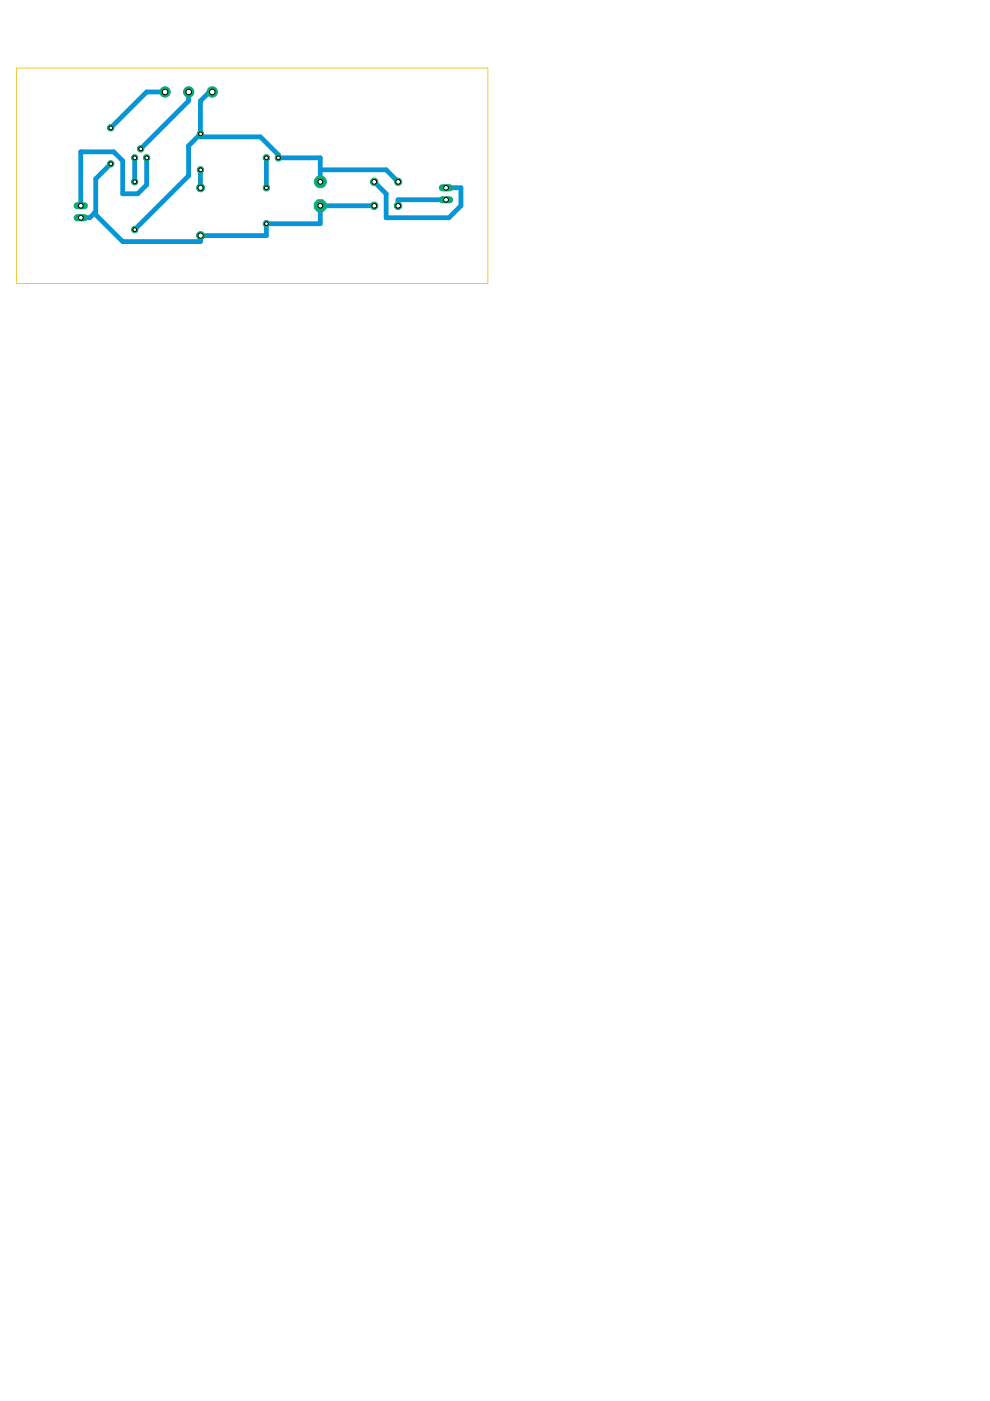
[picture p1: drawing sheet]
<svg xmlns="http://www.w3.org/2000/svg" width="210mm" height="297mm" viewBox="0 0 210 297" stroke-linecap="round" stroke-linejoin="round" font-family="sans-serif">
<g fill="none" stroke="#0696d7" stroke-width="1">
<path d="M35 19.5h-3.9l-7.6 7.6M40 19.5v1.9l-10.2 10.2M45 19.5h-.6l-1.9 1.9v7.6h12.7l3.8 3.8v.7h8.9v5M23.5 34.7l-3.2 3.2v7l-1.3 1.3h-1.9M28.6 33.5v5M31.1 33.5v5.7l-1.9 1.9h-3.2v-7l-1.9-1.9h-7v11.4M42.5 36v3.8M42.5 28.4l-2.5 2.5v6.4l-11.4 11.4M56.5 33.5v6.3M67.9 36h14l2.5 2.5M79.3 38.5l2.6 2.6v5.1h13.3l2.5-2.6v-3.8h-3.1M79.3 43.6h-11.4v3.8h-11.4v2.6h-14v1.2h-16.5l-6-6"/>
<path d="M94.6 42.4h-10.2v1.2"/>
</g>
<circle cx="84.4" cy="38.5" r=".76" fill="#0dab76" stroke="#0dab76" stroke-width=".21"/>
<circle cx="84.4" cy="38.5" r=".51" fill="#fff" stroke="#000" stroke-width=".21"/>
<circle cx="79.3" cy="38.5" r=".83" fill="#0dab76" stroke="#0dab76" stroke-width=".21"/>
<circle cx="79.4" cy="38.5" r=".51" fill="#fff" stroke="#000" stroke-width=".21"/>
<circle cx="79.3" cy="43.6" r=".83" fill="#0dab76" stroke="#0dab76" stroke-width=".21"/>
<circle cx="79.4" cy="43.6" r=".51" fill="#fff" stroke="#000" stroke-width=".21"/>
<circle cx="84.4" cy="43.6" r=".83" fill="#0dab76" stroke="#0dab76" stroke-width=".21"/>
<circle cx="84.4" cy="43.6" r=".51" fill="#fff" stroke="#000" stroke-width=".21"/>
<circle cx="67.9" cy="38.5" r="1.27" fill="#0dab76" stroke="#0dab76" stroke-width=".21"/>
<circle cx="67.9" cy="38.5" r=".51" fill="#fff" stroke="#000" stroke-width=".21"/>
<circle cx="67.9" cy="43.6" r="1.38" fill="#0dab76" stroke="#0dab76" stroke-width=".21"/>
<circle cx="67.9" cy="43.6" r=".51" fill="#fff" stroke="#000" stroke-width=".21"/>
<circle cx="42.5" cy="39.8" r=".85" fill="#0dab76" stroke="#0dab76" stroke-width=".21"/>
<circle cx="42.5" cy="39.8" r=".55" fill="#fff" stroke="#000" stroke-width=".21"/>
<circle cx="42.5" cy="50" r=".85" fill="#0dab76" stroke="#0dab76" stroke-width=".21"/>
<circle cx="42.5" cy="50" r=".55" fill="#fff" stroke="#000" stroke-width=".21"/>
<path d="M93.8 39.8h1.5" fill="none" stroke="#0dab76" stroke-width="1.5"/>
<circle cx="94.6" cy="39.8" r=".51" fill="#fff" stroke="#000" stroke-width=".21"/>
<path d="M93.8 42.4h1.5" fill="none" stroke="#0dab76" stroke-width="1.5"/>
<circle cx="94.6" cy="42.4" r=".51" fill="#fff" stroke="#000" stroke-width=".21"/>
<path d="M16.4 43.6h1.5" fill="none" stroke="#0dab76" stroke-width="1.5"/>
<circle cx="17.1" cy="43.6" r=".51" fill="#fff" stroke="#000" stroke-width=".21"/>
<path d="M16.4 46.2h1.5" fill="none" stroke="#0dab76" stroke-width="1.5"/>
<circle cx="17.1" cy="46.2" r=".51" fill="#fff" stroke="#000" stroke-width=".21"/>
<circle cx="59" cy="33.5" r=".71" fill="#0dab76" stroke="#0dab76" stroke-width=".21"/>
<circle cx="59" cy="33.5" r=".4" fill="#fff" stroke="#000" stroke-width=".21"/>
<circle cx="56.5" cy="33.5" r=".71" fill="#0dab76" stroke="#0dab76" stroke-width=".21"/>
<circle cx="56.5" cy="33.5" r=".4" fill="#fff" stroke="#000" stroke-width=".21"/>
<circle cx="56.5" cy="47.4" r=".71" fill="#0dab76" stroke="#0dab76" stroke-width=".21"/>
<circle cx="56.5" cy="47.4" r=".4" fill="#fff" stroke="#000" stroke-width=".21"/>
<circle cx="56.5" cy="39.8" r=".71" fill="#0dab76" stroke="#0dab76" stroke-width=".21"/>
<circle cx="56.5" cy="39.8" r=".4" fill="#fff" stroke="#000" stroke-width=".21"/>
<circle cx="42.5" cy="36" r=".71" fill="#0dab76" stroke="#0dab76" stroke-width=".21"/>
<circle cx="42.5" cy="36" r=".4" fill="#fff" stroke="#000" stroke-width=".21"/>
<circle cx="42.5" cy="28.4" r=".71" fill="#0dab76" stroke="#0dab76" stroke-width=".21"/>
<circle cx="42.5" cy="28.4" r=".4" fill="#fff" stroke="#000" stroke-width=".21"/>
<circle cx="23.5" cy="34.7" r=".71" fill="#0dab76" stroke="#0dab76" stroke-width=".21"/>
<circle cx="23.5" cy="34.7" r=".4" fill="#fff" stroke="#000" stroke-width=".21"/>
<circle cx="23.5" cy="27.1" r=".71" fill="#0dab76" stroke="#0dab76" stroke-width=".21"/>
<circle cx="23.5" cy="27.1" r=".4" fill="#fff" stroke="#000" stroke-width=".21"/>
<circle cx="28.6" cy="38.5" r=".71" fill="#0dab76" stroke="#0dab76" stroke-width=".21"/>
<circle cx="28.6" cy="38.5" r=".4" fill="#fff" stroke="#000" stroke-width=".21"/>
<circle cx="28.6" cy="48.7" r=".71" fill="#0dab76" stroke="#0dab76" stroke-width=".21"/>
<circle cx="28.6" cy="48.7" r=".4" fill="#fff" stroke="#000" stroke-width=".21"/>
<circle cx="35" cy="19.5" r="1.1" fill="#0dab76" stroke="#0dab76" stroke-width=".21"/>
<circle cx="35" cy="19.5" r=".59" fill="#fff" stroke="#000" stroke-width=".21"/>
<circle cx="40" cy="19.5" r="1.1" fill="#0dab76" stroke="#0dab76" stroke-width=".21"/>
<circle cx="40" cy="19.5" r=".59" fill="#fff" stroke="#000" stroke-width=".21"/>
<circle cx="45" cy="19.5" r="1.1" fill="#0dab76" stroke="#0dab76" stroke-width=".21"/>
<circle cx="45" cy="19.5" r=".59" fill="#fff" stroke="#000" stroke-width=".21"/>
<circle cx="28.6" cy="33.5" r=".71" fill="#0dab76" stroke="#0dab76" stroke-width=".21"/>
<circle cx="28.6" cy="33.5" r=".4" fill="#fff" stroke="#000" stroke-width=".21"/>
<circle cx="29.8" cy="31.6" r=".71" fill="#0dab76" stroke="#0dab76" stroke-width=".21"/>
<circle cx="29.8" cy="31.6" r=".4" fill="#fff" stroke="#000" stroke-width=".21"/>
<circle cx="31.1" cy="33.5" r=".71" fill="#0dab76" stroke="#0dab76" stroke-width=".21"/>
<circle cx="31.1" cy="33.5" r=".4" fill="#fff" stroke="#000" stroke-width=".21"/>
<path d="M3.5 14.4h99.9v45.7h-99.9z" fill="none" stroke="#eec643" stroke-width=".21"/>
</svg>
